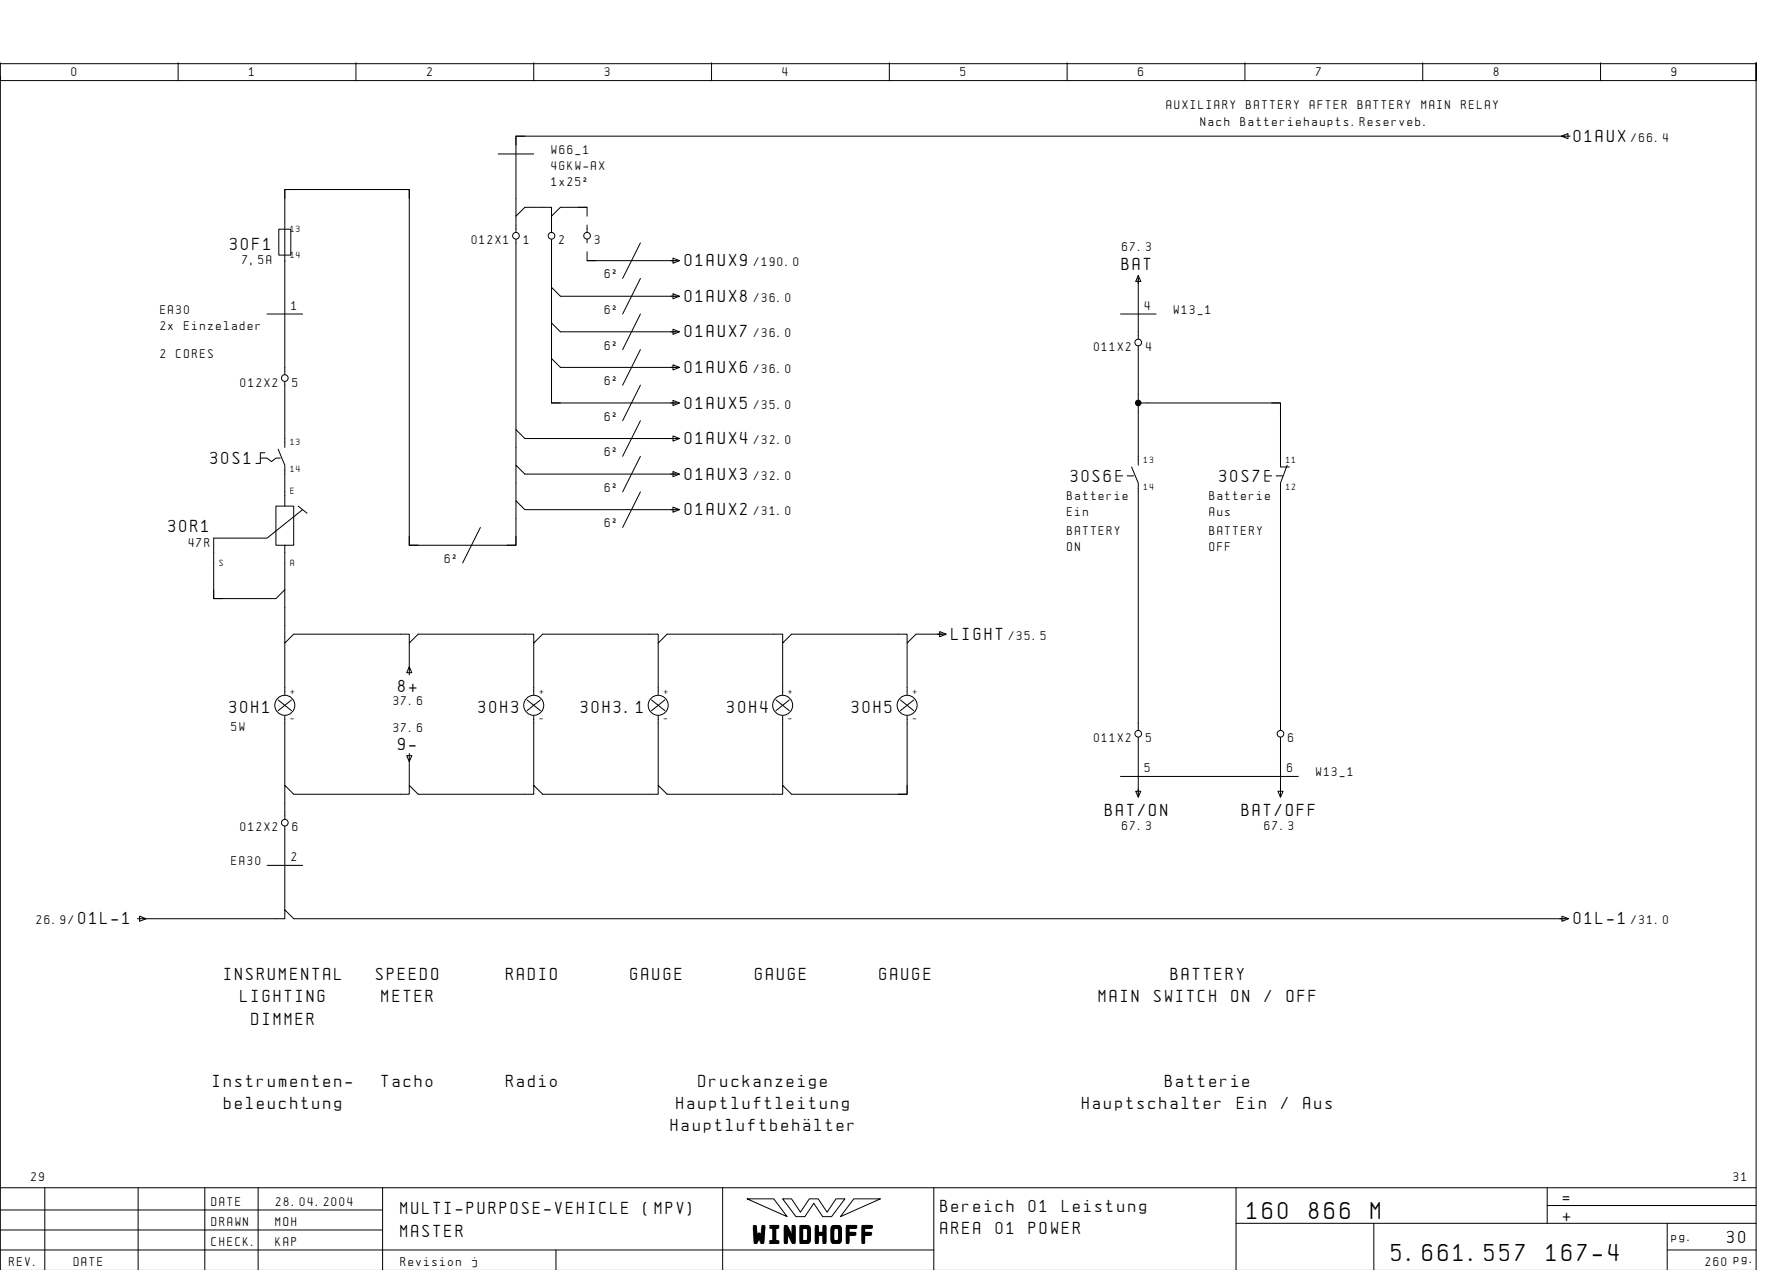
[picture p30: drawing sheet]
<svg xmlns="http://www.w3.org/2000/svg" width="399mm" height="286mm" viewBox="0 0 399 286" stroke-linecap="round" stroke-linejoin="round" font-family="sans-serif">
<defs><g id="words">
<g font-size="4.4">
<text x="280.6" y="274.1">160</text>
<text x="294.5" y="274.1">866</text>
<text x="308.4" y="274.1">M</text>
<text x="169.5" y="279.3">WINDHOFF</text>
<text x="313.1" y="283.6">5.661.557</text>
<text x="347.9" y="283.6">167-4</text>
</g>
<g font-size="3.1">
<text x="354.1" y="31.9">01AUX</text>
<text x="51.8" y="56.3">30F1</text>
<text x="154.1" y="59.9">01AUX9</text>
<text x="252.3" y="60.6">BAT</text>
<text x="154.1" y="67.9">01AUX8</text>
<text x="154.1" y="75.9">01AUX7</text>
<text x="154.1" y="83.9">01AUX6</text>
<text x="154.1" y="91.9">01AUX5</text>
<text x="154.1" y="99.9">01AUX4</text>
<text x="47.4" y="104.4">30S1</text>
<text x="154.1" y="107.9">01AUX3</text>
<text x="240.9" y="108.4">30S6</text>
<text x="274.4" y="108.4">30S7</text>
<text x="37.9" y="119.6">30R1</text>
<text x="154.1" y="115.9">01AUX2</text>
<text x="214.1" y="143.9">LIGHT</text>
<text x="89.6" y="155.6">8+</text>
<text x="51.6" y="160.4">30H1</text>
<text x="107.6" y="160.4">30H3</text>
<text x="130.7" y="160.4">30H3.1</text>
<text x="163.6" y="160.4">30H4</text>
<text x="191.6" y="160.4">30H5</text>
<text x="89.6" y="168.6">9-</text>
<text x="248.6" y="183.6">BAT/ON</text>
<text x="279.4" y="183.6">BAT/OFF</text>
<text x="17.6" y="207.9">01L-1</text>
<text x="354.1" y="207.9">01L-1</text>
<text x="50.4" y="220.4">INSRUMENTAL</text>
<text x="84.6" y="220.4">SPEEDO</text>
<text x="113.9" y="220.4">RADIO</text>
<text x="141.9" y="220.4">GAUGE</text>
<text x="169.9" y="220.4">GAUGE</text>
<text x="197.9" y="220.4">GAUGE</text>
<text x="263.4" y="220.4">BATTERY</text>
<text x="54.1" y="225.4">LIGHTING</text>
<text x="85.9" y="225.4">METER</text>
<text x="247.2" y="225.4">MAIN</text>
<text x="259.6" y="225.4">SWITCH</text>
<text x="277.1" y="225.4">ON</text>
<text x="284.5" y="225.4">/</text>
<text x="289.5" y="225.4">OFF</text>
<text x="56.6" y="230.4">DIMMER</text>
<text x="47.9" y="244.4">Instrumenten-</text>
<text x="85.9" y="244.4">Tacho</text>
<text x="113.9" y="244.4">Radio</text>
<text x="157.2" y="244.4">Druckanzeige</text>
<text x="262.1" y="244.4">Batterie</text>
<text x="50.4" y="249.4">beleuchtung</text>
<text x="152.2" y="249.4">Hauptluftleitung</text>
<text x="243.5" y="249.4">Hauptschalter</text>
<text x="278.3" y="249.4">Ein</text>
<text x="288.2" y="249.4">/</text>
<text x="293.2" y="249.4">Aus</text>
<text x="150.9" y="254.4">HauptluftbehÑlter</text>
<text x="90.1" y="273.1">MULTI-PURPOSE-VEHICLE</text>
<text x="144.8" y="273.1">(MPV)</text>
<text x="211.6" y="272.6">Bereich</text>
<text x="231.5" y="272.6">01</text>
<text x="238.9" y="272.6">Leistung</text>
<text x="351.6" y="270.6">=</text>
<text x="351.6" y="274.6">+</text>
<text x="90.1" y="278.1">MASTER</text>
<text x="211.6" y="277.6">AREA</text>
<text x="224" y="277.6">01</text>
<text x="231.5" y="277.6">POWER</text>
<text x="388.6" y="279.6">30</text>
</g>
<g font-size="2.3">
<text x="16.1" y="17.1">0</text>
<text x="56.1" y="17.1">1</text>
<text x="96.1" y="17.1">2</text>
<text x="136.1" y="17.1">3</text>
<text x="176.1" y="17.1">4</text>
<text x="216.1" y="17.1">5</text>
<text x="256.1" y="17.1">6</text>
<text x="296.1" y="17.1">7</text>
<text x="336.1" y="17.1">8</text>
<text x="376.1" y="17.1">9</text>
<text x="262.5" y="24.4">AUXILIARY</text>
<text x="270.1" y="28.4">Nach</text>
<text x="279.1" y="28.4">Batteriehaupts.Reserveb.</text>
<text x="280.4" y="24.4">BATTERY</text>
<text x="294.7" y="24.4">AFTER</text>
<text x="305.4" y="24.4">BATTERY</text>
<text x="319.8" y="24.4">MAIN</text>
<text x="328.7" y="24.4">RELAY</text>
<text x="124.1" y="34.6">W66_1</text>
<text x="367" y="31.9">/66.4</text>
<text x="124.1" y="38.2">4GKW-AX</text>
<text x="124.1" y="41.8">1x25˝</text>
<text x="54.6" y="59.4">7,5A</text>
<text x="106.1" y="54.9">012X1</text>
<text x="117.8" y="54.9">1</text>
<text x="125.8" y="54.9">2</text>
<text x="133.8" y="54.9">3</text>
<text x="169.6" y="59.9">/190.0</text>
<text x="252.5" y="56.5">67.3</text>
<text x="136.1" y="62.6">6˝</text>
<text x="36.1" y="70.6">EA30</text>
<text x="65.6" y="69.6">1</text>
<text x="136.1" y="70.6">6˝</text>
<text x="169.6" y="67.9">/36.0</text>
<text x="257.6" y="69.6">4</text>
<text x="264.1" y="70.6">W13_1</text>
<text x="36.1" y="74.2">2x</text>
<text x="41.4" y="74.2">Einzelader</text>
<text x="169.6" y="75.9">/36.0</text>
<text x="36.1" y="80.4">2</text>
<text x="39.7" y="80.4">CORES</text>
<text x="136.1" y="78.6">6˝</text>
<text x="169.6" y="83.9">/36.0</text>
<text x="246.1" y="78.9">011X2</text>
<text x="257.8" y="78.9">4</text>
<text x="54.1" y="86.9">012X2</text>
<text x="65.8" y="86.9">5</text>
<text x="136.1" y="86.6">6˝</text>
<text x="136.1" y="94.6">6˝</text>
<text x="169.6" y="91.9">/35.0</text>
<text x="169.6" y="99.9">/32.0</text>
<text x="136.1" y="102.6">6˝</text>
<text x="169.6" y="107.9">/32.0</text>
<text x="136.1" y="110.6">6˝</text>
<text x="240.1" y="112.4">Batterie</text>
<text x="272.1" y="112.4">Batterie</text>
<text x="136.1" y="118.6">6˝</text>
<text x="169.6" y="115.9">/31.0</text>
<text x="240.1" y="116">Ein</text>
<text x="272.1" y="116">Aus</text>
<text x="42.5" y="123.1">47R</text>
<text x="240.1" y="120.4">BATTERY</text>
<text x="240.1" y="124">ON</text>
<text x="272.1" y="120.4">BATTERY</text>
<text x="272.1" y="124">OFF</text>
<text x="100.1" y="126.6">6˝</text>
<text x="227" y="143.9">/35.5</text>
<text x="88.5" y="158.6">37.6</text>
<text x="52.1" y="164.4">5W</text>
<text x="88.5" y="164.5">37.6</text>
<text x="246.1" y="166.9">011X2</text>
<text x="257.8" y="166.9">5</text>
<text x="289.8" y="166.9">6</text>
<text x="257.6" y="173.6">5</text>
<text x="289.6" y="173.6">6</text>
<text x="296.1" y="174.6">W13_1</text>
<text x="54.1" y="186.9">012X2</text>
<text x="65.8" y="186.9">6</text>
<text x="252.5" y="186.6">67.3</text>
<text x="284.5" y="186.6">67.3</text>
<text x="52.1" y="194.6">EA30</text>
<text x="65.6" y="193.6">2</text>
<text x="8.2" y="207.9">26.9/</text>
<text x="367" y="207.9">/31.0</text>
<text x="7" y="265.6">29</text>
<text x="390" y="265.6">31</text>
<text x="47.6" y="271.1">DATE</text>
<text x="47.6" y="275.6">DRAWN</text>
<text x="62" y="275.6">MOH</text>
<text x="62.1" y="271.1">28.04.2004</text>
<text x="47.6" y="280.1">CHECK.</text>
<text x="62" y="280.1">KAP</text>
<text x="376.1" y="279.1">pg.</text>
<text x="2.1" y="284.6">REV.</text>
<text x="16.6" y="284.6">DATE</text>
<text x="90.1" y="284.6">Revision</text>
<text x="106.2" y="284.6">j</text>
<text x="383.7" y="284.6">260 pg.</text>
</g>
<g font-size="1.6">
<text x="65.4" y="52.1">13</text>
<text x="65.4" y="58.1">14</text>
<text x="65.4" y="100.1">13</text>
<text x="65.4" y="106.1">14</text>
<text x="257.4" y="104.1">13</text>
<text x="289.4" y="104.1">11</text>
<text x="65.4" y="111.1">E</text>
<text x="257.4" y="110.1">14</text>
<text x="289.4" y="110.1">12</text>
<text x="49.4" y="127.3">S</text>
<text x="65.4" y="127.3">A</text>
<text x="65.4" y="156.1">+</text>
<text x="121.4" y="156.1">+</text>
<text x="149.4" y="156.1">+</text>
<text x="177.4" y="156.1">+</text>
<text x="205.4" y="156.1">+</text>
<text x="65.4" y="162.1">-</text>
<text x="121.4" y="162.1">-</text>
<text x="149.4" y="162.1">-</text>
<text x="177.4" y="162.1">-</text>
<text x="205.4" y="162.1">-</text>
</g>
</g></defs>
<g fill="none" stroke="#000" stroke-width=".22">
<path d="M.1 14.1v4h395v-4v271.6M.1 17.1v250M.1 14.3h395M40.1 14.1v4M80.1 14.1v4M120.1 14.1v4M160.1 14.1v4M200.1 14.1v4M240.1 14.1v4M280.1 14.1v4M320.1 14.1v4M360.1 14.1v4"/>
<path d="M112.1 34.6h8M118.1 30.6h-2v2M351.3 30.6l1.5-.6v1.2zM353.3 30.6h-237.2v18l2-2h6v2l2-2h6M62.7 51.5h2.7v5.9h-2.7zM64.1 50.6v-8h28v80h24v-10l2 2h34.6M64.1 50.8v33.4M66.1 42.6h-2v2M90.1 42.6h2v2M116.1 48.6v3.6M116.1 53.8v42.8M124.1 48.6v3.6"/>
<path d="M124.1 53.8v10.8M130.1 46.6h2v2M132.1 56.6v2h2M132.1 58.6h20.6M132.1 50.6v1.6M132.1 53.8v.8M144.1 54.6l-4 8M151.4 58l1.5 .6-1.5 .6zM60.1 70.6h8M144.1 62.6l-4 8M144.1 70.6l-4 8M144.1 78.6l-4 8"/>
<path d="M151.4 66l1.5 .6-1.5 .6zM151.4 74l1.5 .6-1.5 .6zM152.7 66.6h-26.6l-2-2v8M152.7 74.6h-26.6l-2-2v8M252.1 70.6h8M256.1 61.9l.6 1.4h-1.2zM256.1 62v14.2M256.1 77.8v26.8M64.1 85.8v14.8M124.1 88.6v2h2M144.1 86.6l-4 8M144.1 94.6l-4 8"/>
<path d="M151.4 82l1.5 .6-1.5 .6zM151.4 90l1.5 .6-1.5 .6zM151.4 98l1.5 .6-1.5 .6zM152.7 98.6h-34.6l-2-2v8M152.7 82.6h-26.6l-2-2v10h28.6M256.1 90.6h32v14.4h2M286.1 90.6h2v2M58.6 103h1.5l1 .8 1-.8h1M59.6 101.8h-1v2.4h-1M62.6 101l1.5 3.6v9.2M67.1 113.8l2 1.6M68.1 114.6l-8 6.4h-12v13.6h14l2-2v12l2-2h26v2l2-2h26v2l2-2h26v2l2-2h26v2l2-2h26v2l2-2h6.7"/>
<path d="M108.1 118.6l-4 8M144.1 102.6l-4 8M144.1 110.6l-4 8M151.4 106l1.5 .6-1.5 .6zM151.4 114l1.5 .6-1.5 .6zM152.7 106.6h-34.6l-2-2v8M251.1 107h1.5M252.1 105.8h-1v2.4h1M253.6 107h1.5M254.6 105l1.5 3.6v55.6M284.6 107h1.5M285.6 105.8h-1v2.4h1"/>
<path d="M287.1 107h1.5M289.6 104.6l-1.5 4v55.6M48.1 132.6v2h2M64.1 122.6h-2v-8.8h4v8.8h-2v10M92.1 120.6v2h2M116.1 120.6v2h-2M62.6 157.4l3 2.4M64.1 144.6v11.6M65.6 157.4l-3 2.4M92.1 149.9l.6 1.4h-1.2zM92.1 144.6v7.2M118.6 157.4l3 2.4"/>
<path d="M120.1 144.6v11.6M121.6 157.4l-3 2.4M146.6 157.4l3 2.4M148.1 144.6v11.6M149.6 157.4l-3 2.4M174.6 157.4l3 2.4M176.1 144.6v11.6M177.6 157.4l-3 2.4M202.6 157.4l3 2.4M204.1 144.6v11.6M205.6 157.4l-3 2.4M211.4 142l1.5 .6-1.5 .6z"/>
<path d="M64.1 161v15.6M91.5 170h1.2l-.6 1.3zM92.1 169.4v7.2M120.1 161v15.6M148.1 161v15.6M176.1 161v15.6M204.1 161v17.6h-26l-2-2v2h-26l-2-2v2h-26l-2-2v2h-26l-2-2v2h-26l-2-2v7.6M204.1 176.6v2h-2M252.1 174.6h40M255.5 178h1.2l-.6 1.3zM256.1 165.8v13.4M287.5 178h1.2l-.6 1.3z"/>
<path d="M288.1 165.8v13.4M60.1 194.6h8M64.1 185.8v18.8M30.9 206.6h33.2v-2l2 2h286.6M31.4 206l1.5 .6-1.5 .6zM351.4 206l1.5 .6-1.5 .6zM10.1 267.1v18.5M31.1 267.1v18.5M46.1 267.1v18.6M58.1 267.1v18.6M86.1 272.1h-86M86.1 276.6h-86"/>
<path d="M86.1 267.1v18.6M162.6 267.1v18.6M168.1 269.6h6l3 4zM176.1 269.6h2l2 3 2-3h2l2 3 2-3h2l-3 4h-2l-2-3-2 3h-2zM192.1 269.6h6l-9 4zM210.1 267.1v18.6M278.1 275.1h117M278.1 267.1v18.6M309.1 275.1v10.6M348.1 271.1h47M348.1 267.1v8M375.1 275.1v10.6"/>
<path d="M395.1 267.1h-395v18.6M125.1 281.1v4.6M210.1 281.1h-210M375.1 281.1h20"/>
<circle cx="116.1" cy="53" r=".75"/>
<circle cx="124.1" cy="53" r=".75"/>
<circle cx="132.1" cy="53" r=".75"/>
<circle cx="256.1" cy="77" r=".75"/>
<circle cx="64.1" cy="85" r=".75"/>
<circle cx="64.1" cy="158.6" r="2.25"/>
<circle cx="120.1" cy="158.6" r="2.25"/>
<circle cx="148.1" cy="158.6" r="2.25"/>
<circle cx="176.1" cy="158.6" r="2.25"/>
<circle cx="204.1" cy="158.6" r="2.25"/>
<circle cx="256.1" cy="165" r=".75"/>
<circle cx="288.1" cy="165" r=".75"/>
<circle cx="64.1" cy="185" r=".75"/>
</g>
<circle cx="256.1" cy="90.6" r=".63" fill="#000" stroke="#000" stroke-width=".22"/>
<use href="#words"/>
</svg>
